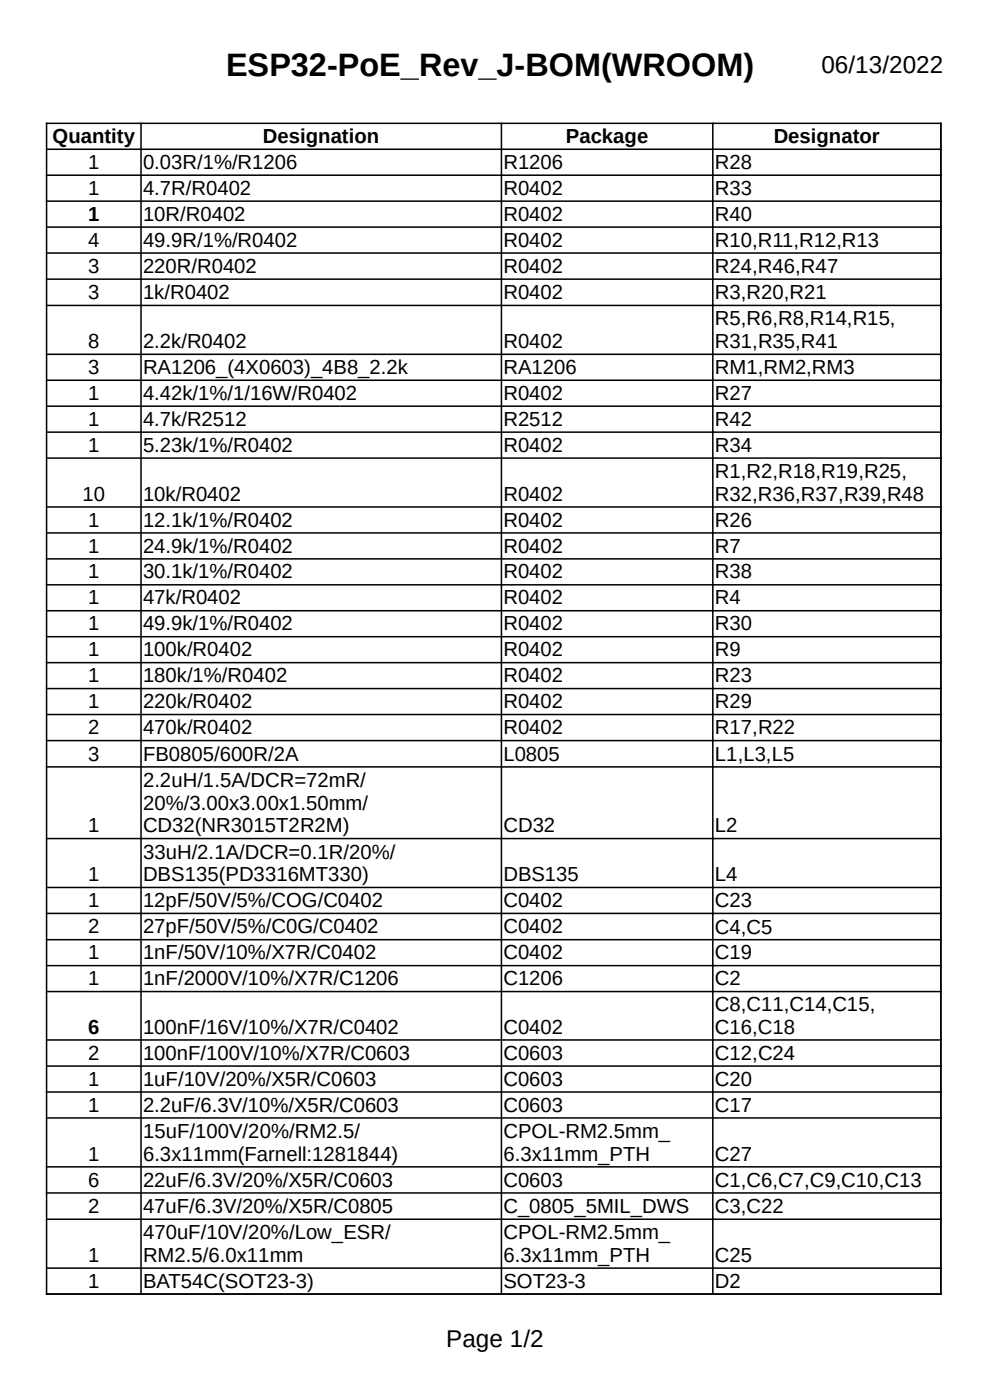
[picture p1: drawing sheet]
<svg xmlns="http://www.w3.org/2000/svg" width="210mm" height="297mm" viewBox="0 0 210 297" stroke-linecap="round" stroke-linejoin="round" font-family="sans-serif">
<defs><g id="words">
<text font-size="6.9" x="47.9" y="16.2">ESP32-PoE_Rev_J-BOM(WROOM)</text>
<g font-size="5.2">
<text x="174.2" y="15.5">06/13/2022</text>
<text x="94.7" y="285.8">Page 1/2</text>
</g>
<g font-size="4.3">
<text x="11.1" y="30.3">Quantity</text>
<text x="18.7" y="35.8">1</text>
<text x="30.3" y="35.8">0.03R/1%/R1206</text>
<text x="55.8" y="30.3">Designation</text>
<text x="106.8" y="35.8">R1206</text>
<text x="120.1" y="30.3">Package</text>
<text x="151.7" y="35.8">R28</text>
<text x="164.1" y="30.3">Designator</text>
<text x="18.7" y="41.3">1</text>
<text x="30.3" y="41.3">4.7R/R0402</text>
<text x="106.8" y="41.3">R0402</text>
<text x="151.7" y="41.3">R33</text>
<text x="18.7" y="46.8">1</text>
<text x="30.3" y="46.8">10R/R0402</text>
<text x="106.8" y="46.8">R0402</text>
<text x="151.7" y="46.8">R40</text>
<text x="18.7" y="52.3">4</text>
<text x="30.3" y="52.3">49.9R/1%/R0402</text>
<text x="106.8" y="52.3">R0402</text>
<text x="151.7" y="52.3">R10,R11,R12,R13</text>
<text x="18.7" y="57.9">3</text>
<text x="30.3" y="57.9">220R/R0402</text>
<text x="106.8" y="57.9">R0402</text>
<text x="151.7" y="57.9">R24,R46,R47</text>
<text x="18.7" y="63.5">3</text>
<text x="30.3" y="63.5">1k/R0402</text>
<text x="106.8" y="63.5">R0402</text>
<text x="151.7" y="63.5">R3,R20,R21</text>
<text x="151.7" y="69">R5,R6,R8,R14,R15,</text>
<text x="18.7" y="73.8">8</text>
<text x="30.3" y="73.8">2.2k/R0402</text>
<text x="106.8" y="73.8">R0402</text>
<text x="151.7" y="73.9">R31,R35,R41</text>
<text x="18.7" y="79.3">3</text>
<text x="30.3" y="79.3">RA1206_(4X0603)_4B8_2.2k</text>
<text x="106.8" y="79.3">RA1206</text>
<text x="151.7" y="79.3">RM1,RM2,RM3</text>
<text x="18.7" y="84.8">1</text>
<text x="30.3" y="84.8">4.42k/1%/1/16W/R0402</text>
<text x="106.8" y="84.8">R0402</text>
<text x="151.7" y="84.8">R27</text>
<text x="18.7" y="90.3">1</text>
<text x="18.7" y="95.8">1</text>
<text x="30.3" y="90.3">4.7k/R2512</text>
<text x="30.3" y="95.8">5.23k/1%/R0402</text>
<text x="106.8" y="90.3">R2512</text>
<text x="106.8" y="95.8">R0402</text>
<text x="151.7" y="90.3">R42</text>
<text x="151.7" y="95.8">R34</text>
<text x="151.7" y="101.4">R1,R2,R18,R19,R25,</text>
<text x="17.5" y="106.2">10</text>
<text x="30.3" y="106.2">10k/R0402</text>
<text x="106.8" y="106.2">R0402</text>
<text x="151.7" y="106.2">R32,R36,R37,R39,R48</text>
<text x="18.7" y="111.7">1</text>
<text x="30.3" y="111.7">12.1k/1%/R0402</text>
<text x="106.8" y="111.7">R0402</text>
<text x="151.7" y="111.7">R26</text>
<text x="18.7" y="117.2">1</text>
<text x="30.3" y="117.2">24.9k/1%/R0402</text>
<text x="106.8" y="117.2">R0402</text>
<text x="151.7" y="117.2">R7</text>
<text x="18.7" y="122.7">1</text>
<text x="30.3" y="122.7">30.1k/1%/R0402</text>
<text x="106.8" y="122.7">R0402</text>
<text x="151.7" y="122.7">R38</text>
<text x="18.7" y="128.2">1</text>
<text x="30.3" y="128.2">47k/R0402</text>
<text x="106.8" y="128.2">R0402</text>
<text x="151.7" y="128.2">R4</text>
<text x="18.7" y="133.7">1</text>
<text x="30.3" y="133.7">49.9k/1%/R0402</text>
<text x="106.8" y="133.7">R0402</text>
<text x="151.7" y="133.7">R30</text>
<text x="18.7" y="139.2">1</text>
<text x="30.3" y="139.2">100k/R0402</text>
<text x="106.8" y="139.2">R0402</text>
<text x="151.7" y="139.2">R9</text>
<text x="18.7" y="144.7">1</text>
<text x="30.3" y="144.7">180k/1%/R0402</text>
<text x="106.8" y="144.7">R0402</text>
<text x="151.7" y="144.7">R23</text>
<text x="18.7" y="150.2">1</text>
<text x="18.7" y="155.8">2</text>
<text x="30.3" y="150.2">220k/R0402</text>
<text x="30.3" y="155.8">470k/R0402</text>
<text x="106.8" y="150.2">R0402</text>
<text x="106.8" y="155.8">R0402</text>
<text x="151.7" y="150.2">R29</text>
<text x="151.7" y="155.8">R17,R22</text>
<text x="18.7" y="161.3">3</text>
<text x="30.3" y="161.3">FB0805/600R/2A</text>
<text x="106.8" y="161.3">L0805</text>
<text x="151.7" y="161.4">L1,L3,L5</text>
<text x="30.3" y="167">2.2uH/1.5A/DCR=72mR/</text>
<text x="30.3" y="171.8">20%/3.00x3.00x1.50mm/</text>
<text x="18.7" y="176.6">1</text>
<text x="30.3" y="176.6">CD32(NR3015T2R2M)</text>
<text x="106.8" y="176.6">CD32</text>
<text x="151.7" y="176.6">L2</text>
<text x="30.3" y="182.2">33uH/2.1A/DCR=0.1R/20%/</text>
<text x="18.7" y="187">1</text>
<text x="30.3" y="187">DBS135(PD3316MT330)</text>
<text x="106.8" y="187">DBS135</text>
<text x="151.7" y="187">L4</text>
<text x="18.7" y="192.5">1</text>
<text x="30.3" y="192.5">12pF/50V/5%/COG/C0402</text>
<text x="106.8" y="192.5">C0402</text>
<text x="151.7" y="192.5">C23</text>
<text x="18.7" y="198">2</text>
<text x="18.7" y="203.5">1</text>
<text x="30.3" y="198">27pF/50V/5%/C0G/C0402</text>
<text x="30.3" y="203.5">1nF/50V/10%/X7R/C0402</text>
<text x="106.8" y="198">C0402</text>
<text x="106.8" y="203.5">C0402</text>
<text x="151.7" y="203.5">C19</text>
<text x="151.7" y="198">C4,C5</text>
<text x="18.7" y="209">1</text>
<text x="30.3" y="209">1nF/2000V/10%/X7R/C1206</text>
<text x="106.8" y="209">C1206</text>
<text x="151.7" y="209">C2</text>
<text x="151.7" y="214.5">C8,C11,C14,C15,</text>
<text x="18.7" y="219.3">6</text>
<text x="30.3" y="219.3">100nF/16V/10%/X7R/C0402</text>
<text x="106.8" y="219.3">C0402</text>
<text x="151.7" y="219.3">C16,C18</text>
<text x="18.7" y="224.8">2</text>
<text x="30.3" y="224.8">100nF/100V/10%/X7R/C0603</text>
<text x="106.8" y="224.8">C0603</text>
<text x="151.7" y="224.8">C12,C24</text>
<text x="18.7" y="230.3">1</text>
<text x="30.3" y="230.3">1uF/10V/20%/X5R/C0603</text>
<text x="106.8" y="230.3">C0603</text>
<text x="151.7" y="230.3">C20</text>
<text x="18.7" y="235.8">1</text>
<text x="30.3" y="235.8">2.2uF/6.3V/10%/X5R/C0603</text>
<text x="106.8" y="235.8">C0603</text>
<text x="151.7" y="235.8">C17</text>
<text x="30.3" y="241.4">15uF/100V/20%/RM2.5/</text>
<text x="106.8" y="241.4">CPOL-RM2.5mm_</text>
<text x="18.7" y="246.2">1</text>
<text x="18.7" y="251.8">6</text>
<text x="30.3" y="251.8">22uF/6.3V/20%/X5R/C0603</text>
<text x="30.3" y="246.2">6.3x11mm(Farnell:1281844)</text>
<text x="106.8" y="251.8">C0603</text>
<text x="106.8" y="246.2">6.3x11mm_PTH</text>
<text x="151.7" y="246.2">C27</text>
<text x="151.7" y="251.8">C1,C6,C7,C9,C10,C13</text>
<text x="18.7" y="257.3">2</text>
<text x="30.3" y="257.3">47uF/6.3V/20%/X5R/C0805</text>
<text x="106.8" y="257.3">C_0805_5MIL_DWS</text>
<text x="151.7" y="257.3">C3,C22</text>
<text x="30.3" y="262.9">470uF/10V/20%/Low_ESR/</text>
<text x="106.8" y="262.9">CPOL-RM2.5mm_</text>
<text x="18.7" y="267.7">1</text>
<text x="30.3" y="267.7">RM2.5/6.0x11mm</text>
<text x="106.8" y="267.7">6.3x11mm_PTH</text>
<text x="151.7" y="267.7">C25</text>
<text x="18.7" y="273.2">1</text>
<text x="30.3" y="273.2">BAT54C(SOT23-3)</text>
<text x="106.8" y="273.2">SOT23-3</text>
<text x="151.7" y="273.2">D2</text>
</g>
</g></defs>
<g fill="none" stroke="#000" stroke-width=".32">
<path d="M9.7 26.2h190M9.7 31.7h190M9.7 37.2h190M9.9 26v248.7M29.9 26v248.7M106.4 26v248.7M151.2 26v248.7M199.6 26v248.7M9.7 42.7h190M9.7 48.2h190M9.7 53.7h190M9.7 59.2h190"/>
<path d="M9.7 64.8h190M9.7 75.2h190M9.7 80.7h190M9.7 86.2h190M9.7 91.7h190M9.7 97.2h190M9.7 107.5h190M9.7 113.1h190M9.7 118.6h190M9.7 124.1h190M9.7 129.6h190M9.7 135.1h190"/>
<path d="M9.7 140.6h190M9.7 146.1h190M9.7 151.6h190M9.7 157.1h190M9.7 162.7h190M9.7 177.9h190M9.7 188.3h190M9.7 193.8h190M9.7 199.3h190M9.7 204.8h190M9.7 210.3h190M9.7 220.6h190"/>
<path d="M9.7 226.2h190M9.7 231.7h190M9.7 237.2h190M9.7 247.5h190M9.7 253.1h190M9.7 258.6h190M9.7 269h190M9.7 274.5h190"/>
</g>
<use href="#words"/>
</svg>
